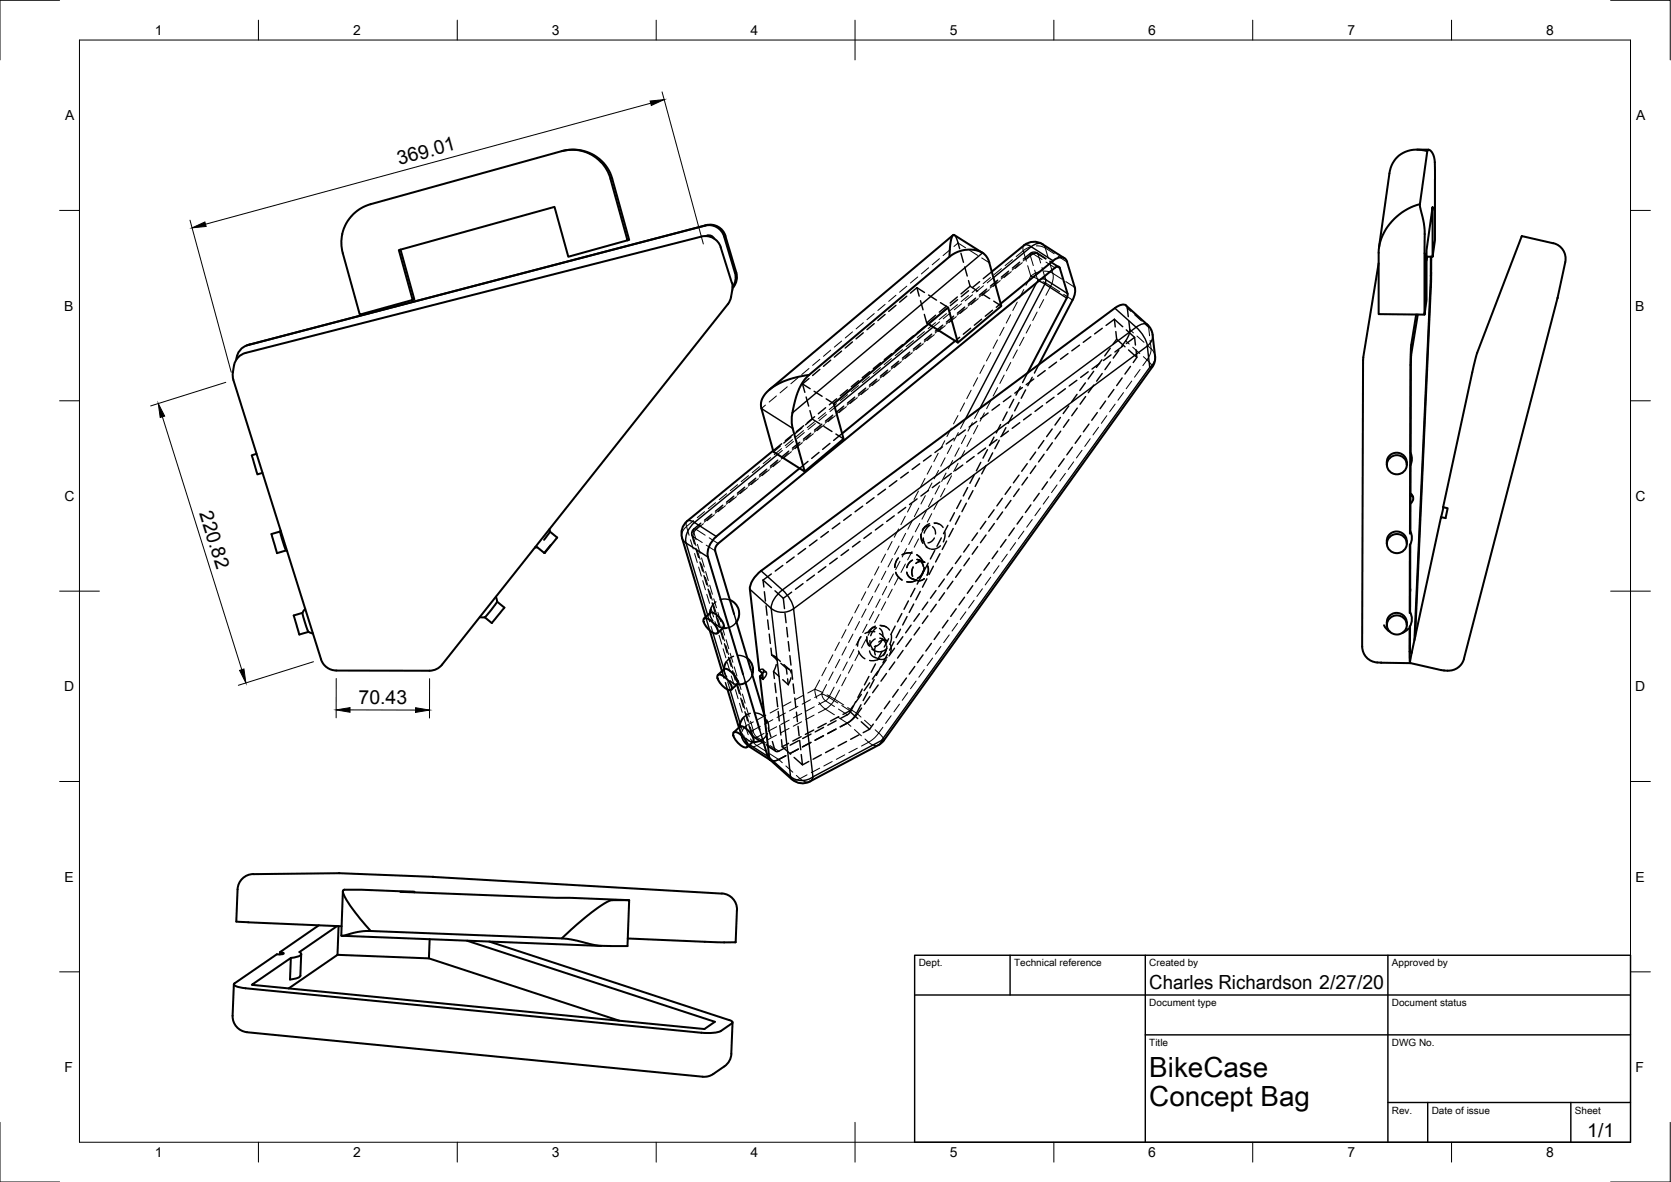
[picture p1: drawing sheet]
<svg xmlns="http://www.w3.org/2000/svg" width="420mm" height="297mm" viewBox="0 0 420 297" stroke-linecap="round" stroke-linejoin="round" font-family="sans-serif">
<defs><g id="words">
<g font-size="7">
<text x="289" y="270.6">BikeCase</text>
<text x="289" y="278.1">Concept Bag</text>
</g>
<g font-size="4.9">
<text x="100.4" y="41.5" transform="rotate(-15 100.4 41.5)">369.01</text>
<text x="50.1" y="129" transform="rotate(73 50.1 129)">220.82</text>
<text x="90.1" y="176.9">70.43</text>
<text x="289" y="248.5">Charles Richardson 2/27/20</text>
<text x="399.1" y="285.7">1/1</text>
</g>
<g font-size="3.5">
<text x="39" y="8.8">1</text>
<text x="88.8" y="8.8">2</text>
<text x="138.8" y="8.8">3</text>
<text x="188.7" y="8.8">4</text>
<text x="238.8" y="8.8">5</text>
<text x="288.7" y="8.8">6</text>
<text x="338.8" y="8.8">7</text>
<text x="388.8" y="8.8">8</text>
<text x="16.4" y="30.2">A</text>
<text x="411.4" y="30.2">A</text>
<text x="16.2" y="78">B</text>
<text x="411.2" y="78">B</text>
<text x="16.2" y="125.9">C</text>
<text x="411.2" y="125.9">C</text>
<text x="16.2" y="173.7">D</text>
<text x="411.2" y="173.7">D</text>
<text x="16.2" y="221.6">E</text>
<text x="411.2" y="221.6">E</text>
<text x="16.2" y="269.4">F</text>
<text x="411.2" y="269.4">F</text>
<text x="39" y="290.8">1</text>
<text x="88.8" y="290.8">2</text>
<text x="138.8" y="290.8">3</text>
<text x="188.7" y="290.8">4</text>
<text x="238.8" y="290.8">5</text>
<text x="288.7" y="290.8">6</text>
<text x="338.8" y="290.8">7</text>
<text x="388.8" y="290.8">8</text>
</g>
<g font-size="2.5">
<text x="231" y="242.9">Dept.</text>
<text x="255" y="242.9">Technical reference</text>
<text x="289" y="242.9">Created by</text>
<text x="350" y="242.9">Approved by</text>
<text x="289" y="252.8">Document type</text>
<text x="350" y="252.8">Document status</text>
<text x="289" y="262.9">Title</text>
<text x="350" y="262.9">DWG No.</text>
<text x="350" y="279.9">Rev.</text>
<text x="360" y="279.9">Date of issue</text>
<text x="396" y="279.9">Sheet</text>
</g>
</g></defs>
<!-- layer: Visible -->
<g fill="none" stroke="#000" stroke-width=".51">
<path d="M141.2 38a10.2 10.2 0 0 1 12.7 6.9l4.3 15.4-.4 .1M356.3 37.6h2.9M358.9 38a7 7 0 0 0-9.5 5.6l-2.7 18.6M151.2 40.8l1.2 1.6 .9 1.9 4.5 16.1-14.9 4.1-3.5-12.5-39.1 10.9 3.5 12.5-13.3 3.7-4.3-15.5a9.8 9.8 0 0 1 1.7-8.8l2.1-2 1.3-.8 1.6-.6 48.5-13.5 2.5-.3 2.8 .4 2.3 1 2.1 1.8M177.2 56.7a4 4 0 0 1 4.9 2.7l2.7 9.2a4 4 0 0 1-.6 3.5M177.4 59.3a1.54 1.54 0 0 1 2.1 .6M177.5 56.6l-115.1 30.1a4 4 0 0 0-3 3.6M177.6 56.6a4 4 0 0 1 4.8 2.7M182.4 59.3l2.7 9.2a4 4 0 0 1-.9 3.9M239.6 59.1l-46.1 38.8M357 51.3a13.7 13.7 0 0 0-10.4 12.2v15.4l11.6 .2M360.8 40.8l-.2-1.4-.4-.8-.6-.8-.6-.1-2 13.6"/>
<path d="M360.8 40.8v19.6l-.6 4.1v-12.5l-1.5 10.9v12.5l-.5 3.7v-21.1l-.2-2.1-1-4.6M100.7 62.7l3.5 12.6-.4 .1M184 71l-2.8-8.9a4.1 4.1 0 0 0-4.9-2.7l-114.6 29.3M184 71l.2 1.8M184.1 72.8l-.4 2.2-.7 1.4-72.3 91.1-1.5 .9-1.2 .1h-23.5M247 63.5l-7.2-4.5a2.37 2.37 0 0 0-.8 2.2l-.3 3.3M247.1 63.5l-1.7-.6-1.9-.2-2.4 .5-1.7 .9-36 30.1M247.1 63.5l.7 .7 .8 1.3 3.2 11.4-10.9 9.2-2.5-8.8-28.7 24.1 2.4 8.9-9.8 8.2-3.1-11.5-.1-1.9 .1-1.4M262.1 61.4l5.6 3.5M262.2 61.4a4 4 0 0 0-4.7 .3l-8.1 6.6M264.8 65.5l-13.2 10.8M264.8 65.5a2.04 2.04 0 0 1 3.5 .3"/>
<path d="M265.2 67.3l-84.6 69.3-.7 .9-.1 .9M265.3 67.3a.73 .73 0 0 1 1.2 .1M266.5 67.4l1.9 6.4M268.3 65.9l2 6.8-.1 1.5-.5 1.2M268.4 73.8l-.2 1.1-9.8 18.8M269.7 75.4l-8.5 16.2M280.3 77.4l-88.9 66.1M283.1 76.8l5.8 5.1 .7 1.3 .2 .9M283.2 76.8a2.49 2.49 0 0 0-2.9 .6M346.6 66.2l-3.8 24.3M356.1 79l-1.3 7.7-.1 2.4-.2 45M356.5 79l-1.7 10.6-.1 24.2"/>
<path d="M358.7 64.5h1.5M358.9 64.5l-.2 1M359.8 64.5l-.1 6.1-4.1 90.3M359.8 72.2l-4 87.9M359.9 64.5l-.1 7.7M390.5 61.1l-7.9-1.8-11.3 29.6-1.1 4.7-7.3 33.9 1.1 .2-.5 2.5-1.2-.3-7.8 36.7M390.6 61.1a4 4 0 0 1 3 4.8l-2 8.9M391.7 74.8l-23.6 90.8a4 4 0 0 1-4.1 2.9M58.6 93.6l.1 1.9M58.7 95.5l22 70.2a4 4 0 0 0 3.8 2.8M61.8 88.7a3.9 3.9 0 0 0-2.9 3.1l-.4 1.8M62.3 86.7l-.3 .1"/>
<path d="M62.7 86.6l-.4 .1M203.4 94.2l-1.4 1.7-1 1.7-.9 2.3-.9 3.9M203.4 94.2a17.1 17.1 0 0 0-11 4.8l-.9 1.6-.2 1.6 3.2 11.3 7.8 5M233.4 81.4l7.5 4.7M240.2 85.7l-28.5 23.3M289.7 92.3l-67.5 93.7M289.8 84.1l.7 5.9-.3 1.4-.5 .9M342.7 90.5l-.2 72M64.5 114.1l-1.2 .4 1.4 4.7 1.3-.4M194.4 113.3l-21.6 17.6a4 4 0 0 0-1.3 4.3l5.9 19.9M201 117.7l-20.9 17.1M348.7 116.8v-.7a2.51 2.51 0 0 1 2.5-2.3 2.51 2.51 0 0 1 2.5 2.4v.6"/>
<path d="M354.7 116.9l-.1 16.6M354.7 113.8l.3 1.6-.4 1.6M68.3 134.2l2.1-.6 1.5 4.7-2.2 .7zM70.6 133.3l-.1 .3M72 138.3l.2 .2M136.8 135.7l1.5-2.1 1.8 1.5-3.2 3.8M138.2 133l.1 .6M138.5 137l-1.6 2-1.8-1.5-.6 .1M179.8 138.4l4.8 15.9M180.1 134.8a5.8 5.8 0 0 0-2.1 5.2l8.8 29.4M348.7 136.6v-.7a2.51 2.51 0 0 1 2.5-2.3 2.51 2.51 0 0 1 2.5 2.4v.6M354.5 136.9v17.2"/>
<path d="M354.6 133.4a3.7 3.7 0 0 1-.1 3.6M354.6 136.8v17M354.7 124a1.51 1.51 0 0 1-.1 2.5M354.7 124.5l.6 .3M362.9 127.4l-.6 2.5M76 154l1.5 4.8M76 154l-2.1 .7 1.3 4.7 2.3-.6M76.7 153l-.7 1M77.5 158.8l1.2 .4M120.6 155.1h1.3M124.7 150l.3 1.2M125 151.2l1.8 1.5-3.1 3.9-1.8-1.5z"/>
<path d="M177 155.5a2.6 2.6 0 0 1 2.6 1.3l.4 .5a1.84 1.84 0 0 1 .4 1.8 2.6 2.6 0 0 1-2.6-1.3l-.4-.5a1.84 1.84 0 0 1-.4-1.8zM177 155.5l1.8-1.6 .8 .2 1.2 1.1 1 1.3 .2 1-1.6 1.6M178.5 158.5l3 10.2M178.6 153.3l-.1 .8M181.8 157.8h.8M183.5 150.8a3.7 3.7 0 0 1 1.7 5.5M185.2 156.2l3.6 12M191.4 143.4a6.7 6.7 0 0 0-2.8 4.7l2.3 20.4 .8 .7 .2 1.5-.8-.7 2.3 20.4 .3 .6 5.4 4.8a4.1 4.1 0 0 0 4.6 .6M348 157.1l.7 1.1 .7 .5M348.7 157.1v-.7a2.51 2.51 0 0 1 2.5-2.4 2.51 2.51 0 0 1 2.5 2.4v.7M354.1 158l-1.5 1M354.4 157.6l.1 9 7.9 1.8"/>
<path d="M354.5 153.7l.4 1.1 .1 1.1-.6 1.7M354.5 157.4l.1 6.6M354.6 148v.6M354.6 148.1h.1M180.5 169.7a2.6 2.6 0 0 1 2.6 1.3l.4 .5a1.84 1.84 0 0 1 .4 1.8 2.6 2.6 0 0 1-2.6-1.4l-.4-.5a1.84 1.84 0 0 1-.4-1.7zM180.5 169.6l1.8-1.6 1.1 .5 1 .9 .8 1.2 .3 1-1.6 1.7M182.6 166.4l-.6 1.8M182.9 173.3l2.9 9.5M187.1 171.7l-1.8 .3M187.4 171.4l3.6 11.9M187.9 165.5a3.7 3.7 0 0 1 1.3 4M189.1 169.4l3.1 10.2"/>
<path d="M191.7 169.3l-.6 .7M342.5 162.5a4.2 4.2 0 0 0 4.9 4l7.3 .2M354.6 164h.4M362.4 168.4l1.6 .2M184.4 184.1a2.6 2.6 0 0 1 2.7 1.3l.4 .5a1.84 1.84 0 0 1 .4 1.8 2.6 2.6 0 0 1-2.6-1.3l-.4-.5a1.84 1.84 0 0 1-.5-1.8zM184.5 184.1l1.7-1.6 .9 .3 1.2 1 .8 1.1 .4 1.2-1.7 1.7M186.8 180.5l-.7 1.2-.1 1M188.2 187.4h.1M191.5 186l-1.3 .4-.9 .1M191.7 185.7l1.3 4.3 .7 1-5.5-3.5M222.3 186l-1.4 1.2-17.3 9.2M63.7 219.7a447.6 447.6 0 0 1 45.1 .6h.1"/>
<path d="M63.7 219.7a4 4 0 0 0-4 3.8l-.3 8.1 26.5 1.2M70.4 239.3l.9 .3-.3 .2h-1.4l-10.8 7.5a1.85 1.85 0 0 0 1.8 .9l1.2 .1M75.7 239.8l-.2 5.4M80.2 232.5l-9.8 6.8v.5M84.8 232.7l-9.5 6.5 .5 .6a1.88 1.88 0 0 1-1.7 .8l-1 .1M84.9 240l22.9 .8M85.1 232.7l-.2 7.3-12.3 8.4M85.8 235.1l.3 .1M86.1 235.2l64.9 2.5M86.2 224l-.4 11.1M93.2 234l-3.3 .2-3.9 1M93.2 234l48.7 1.9 9.2 1.8"/>
<path d="M104.2 224.2v-.1l-13.3-.5-4.6 .1a3.6 3.6 0 0 0 .9 2.7l3.4 4.5 2.6 3.1M104.2 224.1h-3.5l57.5 2.1M108 236l-.2 4.8 47.9 15.7M108.9 220.4l72.6 4.1a4 4 0 0 1 3.8 4.2l-.3 8.1-7.8-.1M117.4 236.4l62.3 20.4-2.6 1.8-113.8-11.1 9.8-6.8-.2 5.5 1.4-.3a1.39 1.39 0 0 0 1.2-.7M123 236.6l60.4 19.7 .7 .5-.1 .4M141.2 235.8a55.2 55.2 0 0 1 12.2-9.5l4.8-.1-.4 11.6-6.7-.1M157.8 235.8l19.4 .9M58.5 255.2a4 4 0 0 0 3.6 4.2M58.8 247.4l-.3 7.9M61.7 248.4l114.6 11.1 2.6 .1 2-.3 3.1-2.1M62.1 259.4l114.6 11.2"/>
<path d="M184.2 256.9l-.3 7.9a4 4 0 0 1-1.7 3.2l-3.2 2.1-1.4 .5h-.9"/>
<circle cx="351.2" cy="116.8" r="2.46"/>
<circle cx="351.2" cy="136.6" r="2.46"/>
<circle cx="351.2" cy="157" r="2.46"/>
</g>
<!-- layer: Hidden -->
<g fill="none" stroke="#000" stroke-width=".36">
<path d="M240.2 59.3l.6 1.3 .5 1.9M222.5 79l-1.8 1.6M225.3 76.7l-1.8 1.6M228 74.4l-1.8 1.6M230.5 72.3l-1.6 1.4M230.5 72.3l2 1.2M230.5 72.3l.6 2.1M231.5 75.6l.6 2.3M232.4 79l.6 2.1M233.5 74.1l2 1.3M235.2 79.8l-1.8 1.6M235.3 79.2l-2.3 1.9"/>
<path d="M236.5 76.1l1.9 1.2M238 76.9l-1.8 1.6M238 77.6l-1.8 1.5M239.8 79.4l-1.8 1.5M240.7 74.6l-1.8 1.5M240.8 75.3l-1.9 1.5M241.6 63.6l.7 2.3M242.6 77.2l-1.9 1.5M242.6 67.1l.6 2.3M243.5 70.5l.4 1.4M243.5 73.1l-1.8 1.5M243.9 71.9l1.9 1.2"/>
<path d="M243.9 71.9l-2.3 2M245.3 74.9l-1.8 1.5M246.3 70.8l-1.8 1.5M246.8 73.8l2.1 1.2M248.1 72.7l-1.8 1.5M249.4 68.3l-2.2 1.7M249.6 78l-1.9 1.5M249.9 75.7l1.9 1.2M250.9 70.4l-1.9 1.5M251.6 76.3l-1.1 .9M253.6 68.1l-1.8 1.5M256.4 65.9l-1.8 1.5"/>
<path d="M263 65l-2.2-1.5-.7-.2-.8 .2-2 1.6M264 65.6l2.3 1.5M283.1 76.8l.4 .7 .2 2.1M201.8 96.5l1.9 1.2M201.8 96.5l.6 2.1M202.7 99.8l.6 2.3M203.4 95.1l-1.6 1.4M204.7 98.3l2 1.3M206.1 92.8l-1.8 1.6M208.9 90.5l-1.8 1.6M211.6 88.2l-1.8 1.6M213.1 97.9l-1.8 1.5"/>
<path d="M214.3 85.9l-1.8 1.6M214.9 99.8l-1.8 1.5M215.9 95.7l-1.8 1.5M217.1 83.6l-1.9 1.6M217.7 97.5l-1.9 1.5M218.7 93.4l-1.9 1.5M219.8 81.3l-1.8 1.6M220.5 95.3l-1.9 1.5M221.4 91.2l-1.8 1.5M223.2 93l-1.8 1.5M224.2 88.9l-1.8 1.5M226 90.8l-1.9 1.5"/>
<path d="M226.9 86.6l-1.8 1.5M228.7 88.5l-1.8 1.5M229.7 84.4l-1.8 1.5M231.5 86.2l-1.8 1.5M232.5 82.1l-1.8 1.5M233 81.1l.4 .3M234.3 84l-1.9 1.5M237 81.7l-1.8 1.5M241.3 84.8l-1.1 .9M244.1 82.5l-1.9 1.5M246.8 80.2l-1.8 1.5M254.2 99.5l-1.9 1.4"/>
<path d="M256.6 97.2l-1.1 2.1M257.1 97.4l-1.9 1.4M257.9 98l-1.1 2.1M258.4 93.7l-1.3 2.4M259.5 94.8l-1.1 2.1M259.9 95.3l-1.9 1.4M261.2 91.6l-1.1 2.2M262.8 93.1l-1.9 1.5M265 99.8l-1.9 1.4M265.7 91l-1.9 1.4M267.9 97.7l-1.9 1.4M268.5 88.9l-1.9 1.4"/>
<path d="M270.8 95.6l-2 1.4M270.8 99.1l-1.4 1.9M271.4 86.7l-1.9 1.5M272.9 96.2l-1.4 1.9M273 99.7l-1.4 1.9M273.6 93.4l-1.9 1.5M274.3 84.6l-1.9 1.4M275 93.3l-1.4 1.9M275 96.8l-1.4 1.9M276.5 91.3l-1.9 1.4M277.1 90.4l-1.4 1.9M277.1 93.9l-1.4 1.9"/>
<path d="M277.2 82.5l-2 1.4M279.2 87.5l-1.4 1.9M279.2 91l-1.4 1.9M279.4 89.2l-1.9 1.4M280.1 97.9l-1.4 1.9M280.2 80.2l2.1 1.9M280.2 80.2l.2 2M280.2 80.2l-2.1 1.6M280.6 83.3l.2 1.9M280.8 85.2l2.1 2M280.8 85.2l-1 1.3M281.3 88.1l-1.4 1.9"/>
<path d="M282.2 95l-1.4 1.9M282.2 87l-1.9 1.5M283.2 82.9l2.1 1.9M283.8 80.7l.3 2.5-.2 .7-.6 1.3-1.3 1.9M284.2 92.1l-1.3 1.9M285.3 84.8l.2 1.9M285.3 84.8l-2.1 1.5M285.6 87.9l.3 1.9-2.1-1.9M285.9 89.8l-1 1.3M192.8 117.9l-1.8 1.5M195.6 115.6l-1.9 1.6M196.2 112.1l-1.7 1.4"/>
<path d="M196.6 111.5l-2.2 1.8M198.3 113.4l-1.8 1.5M198.9 109.8l-1.8 1.5M199.3 109.2l-1.8 1.6M201.1 111.1l-1.9 1.5M201.6 107.5l-1.8 1.6M202.1 107l-1.9 1.5M203.2 116l-2.2 1.7M203.6 103.2l.6 2.1M203.9 108.9l-1.9 1.5M204.2 105.3l-1.7 1.5M204.2 105.3l2 1.2"/>
<path d="M204.8 104.7l-1.8 1.5M205.9 113.7l-1.8 1.5M206.6 106.6l-1.8 1.5M207.2 107.2l2 1.2M207.6 102.5l-1.8 1.5M207.7 100.2l2 1.2M208.7 111.4l-1.9 1.5M209.4 104.3l-1.9 1.5M210.2 109.1l1.9 1.2M210.4 100.2l-1.9 1.5M211.7 109l-2.1 1.7M212.2 102.1l-1.9 1.5"/>
<path d="M228.4 118.7l-1.9 1.4M231.2 116.6l-1.9 1.4M234.1 114.4l-1.9 1.5M237 112.3l-1.9 1.4M239.2 119l-1.9 1.4M239.9 110.2l-2 1.4M242.1 116.9l-1.9 1.4M242.7 108l-1.9 1.5M244.9 114.7l-1.9 1.4M245 119.4l-1.1 2.1M245.6 105.9l-1.9 1.4M246.6 116.2l-1.1 2.1"/>
<path d="M247.8 112.6l-1.9 1.4M247.9 117l-1.1 2.1M248.3 113l-1.1 2.1M248.5 103.8l-2 1.4M249.6 113.8l-1.1 2.1M249.9 109.9l-1.1 2.1M250.7 110.5l-1.9 1.4M251.2 110.6l-1.1 2.1M251.3 101.6l-1.9 1.5M251.6 106.7l-1.1 2.1M252.9 107.5l-1.1 2.1M253.2 103.5l-1.1 2.1"/>
<path d="M253.6 108.3l-2 1.5M254.6 104.3l-1.1 2.1M254.9 100.4l-1.1 2.1M256.2 119.4l-1.4 1.9M256.2 101.1l-1.1 2.2M256.4 106.2l-1.9 1.4M258.3 116.5l-1.4 1.9M258.4 120l-1.4 1.9M259.3 104.1l-1.9 1.4M260.4 113.6l-1.4 1.9M260.4 117.1l-1.3 1.9M262.1 101.9l-1.9 1.5"/>
<path d="M262.5 110.7l-1.4 1.9M262.5 114.2l-1.4 1.9M264.6 107.8l-1.4 1.9M264.6 111.3l-1.4 1.9M265.5 118.2l-1.4 1.9M266.6 104.9l-1.3 1.9M266.7 108.4l-1.4 1.9M267.6 115.3l-1.4 1.9M268.7 102l-1.4 1.9M268.8 105.5l-1.4 1.9M269.6 112.4l-1.4 1.9M270.9 102.6l-1.4 1.9"/>
<path d="M271.7 109.5l-1.4 1.9M273.8 106.6l-1.4 1.9M275.9 103.7l-1.4 1.9M278 100.8l-1.4 1.9M175 137.8l.7 2.3M176.2 131.5l-2 1.6-.2 .5-.1 .6 .7 2.5M179 129.2l-1.9 1.5M181.7 127l-1.8 1.5M184.5 124.7l-1.8 1.5M187.3 122.4l-1.9 1.5M190 120.2l-1.8 1.5M199.7 140l-1.9 1.4"/>
<path d="M202.6 137.8l-1.9 1.5M205.4 135.7l-1.9 1.4M208.3 133.6l-1.9 1.4M211.2 131.5l-1.9 1.4M213.4 138.2l-1.9 1.4M214 129.3l-1.9 1.5M216.3 136l-2 1.4M216.9 127.2l-1.9 1.4M219.1 133.9l-1.9 1.4M219.8 125.1l-1.9 1.4M222 131.8l-1.9 1.4M222.7 122.9l-2 1.5"/>
<path d="M224.9 129.6l-2 1.4M225.5 120.8l-1.9 1.4M227.7 127.5l-1.9 1.4M229.3 139h-1.5l-1 .4M229.3 139h-1.4l-1 .4M230.5 139.4l.8 .7 .8 1.3M230.5 139.4l.9 .7 .8 1.2M230.6 125.4l-1.9 1.4M231.6 134.3v1.2l.5 1.1M231.6 134.3l.1 1 .6 .9M232.2 135.2l.1 1.1 .8 1.2M232.9 137.4l1 .6"/>
<path d="M233.5 123.2l-1.9 1.5M233.5 132.1l-.8 .3-.8 1M233.7 131.6l-1 .6-.8 .9M233.8 132l-.9 .9-.5 1.1M234.5 132.4l.5 .6 .2 1.2M234.9 131.4l1.1 .2M234.9 135.2l-.6 .8-1 .4M235 131.5l1 .1 1.1 1M235 138.4l-1.1 2.1M236.3 121.1l-1.9 1.4M236.3 139.1l-1.1 2.1M236.5 137.2l-1 .6-1.3 .2"/>
<path d="M236.7 135.2l-1.1 2.1M237.6 133.7v1l-.4 1.5M238 136l-1.1 2.1M238.3 132l-1.1 2.1M239.7 132.8l-1.1 2.1M240 128.8l-1.1 2.2M241.3 129.6l-1.1 2.1M241.6 139.7l-1.4 1.9M241.7 125.7l-1.1 2.1M243 126.5l-1.1 2.1M243.3 122.5l-1.1 2.1M243.7 136.8l-1.4 1.9"/>
<path d="M244.6 123.3l-1.1 2.1M245.8 133.9l-1.4 1.9M245.8 137.4l-1.3 1.9M246.3 120.1l-1.1 2.1M247.9 131l-1.4 1.9M247.9 134.5l-1.4 1.9M250 128.1l-1.4 1.9M250 131.6l-1.4 1.9M250.9 138.5l-1.4 1.9M252 125.2l-1.3 1.9M252.1 128.7l-1.4 1.9M253 135.6l-1.4 1.9"/>
<path d="M254.1 122.3l-1.4 1.9M254.2 125.8l-1.4 1.9M255 132.7l-1.3 1.9M256.3 122.9l-1.4 1.9M257.1 129.8l-1.4 1.9M259.2 126.9l-1.4 1.9M261.3 124l-1.4 1.9M263.4 121.1l-1.4 1.9M176 141.2l.7 2.3M177 144.7l.7 2.2M177.4 155.1l1.1 3.4M178.1 148.1l.6 2.3"/>
<path d="M178.5 154.1v.3M178.6 154l-.1 .6 .7 1.4M179.1 151.5l.7 2.3M180 151.2l-1 1.1-.4 1M180 156.9l1.1 .8h.8M180.1 154.9l.7 2.3M181.1 150.7l.9-.2 1.5 .3M181.1 158.3l.7 2.3M181.5 157.8l.3 .1M184.6 154.3l.6 1.9M185.2 156.3l-1.2 1.1-1.5 .5M191.9 145.8l2.1 1.9"/>
<path d="M191.9 145.8l.2 1.7M192.2 148.7l.3 2.4M192.6 152.2l.3 2.4M193 155.8l.3 2.4M193.4 159.3l.3 2.4M194 144.2l-2.1 1.6M194.9 148.5l2.1 1.9M196.8 142.1l-1.9 1.4M197 150.4l.3 2.6M197.4 154.1l.3 2.4M197.8 157.7l.3 2.3M199.1 148.8l-2.1 1.6"/>
<path d="M201.9 146.7l-1.9 1.4M204.8 144.5l-1.9 1.5M207.6 142.4l-1.9 1.4M210.5 140.3l-1.9 1.4M220 158.8h-1.5l-1 .4M220 157.7l-.9 .3-.8 1M220.1 157.4l-1.2 .7-.6 .8M220.4 157.8l-1 .9-.5 1.1M221.1 159.2l.9 .7 .8 1.2M221.1 157.9l.8 1 .1 1.1M221.3 157.1l1.5 .5M221.5 157.3l1 .1 1.2 1"/>
<path d="M224.1 159.5l.1 1-.5 1.4M225.1 157.3l-1.1 2.2M225.2 143.9l.7 1.2 .9 .7M225.3 143.8l.7 1.3 .8 .7M225.8 140.3l-.7 1.2-.1 1.1M225.9 140.2l-.7 1.3-.2 1.1M226.4 158.1l-1.1 2.1M226.8 154.2l-1.1 2.1M228 143.8l.1 .5a1.86 1.86 0 0 0 1.4 1.2M228 143.8l.2 .5a1.89 1.89 0 0 0 1.4 1.1M228.1 154.9l-1.1 2.2M228.4 151l-1.1 2.1"/>
<path d="M229.1 157.1l-1.4 1.9M229.2 145.4l1.3 .5M229.3 145.4l1.2 .4M229.4 140.8l-.9 .8-.5 1M229.6 142.5l-.4 1.1 .2 1.2M229.6 142.5l-.3 1 .2 1.3M229.7 151.8l-1.1 2.1M230.1 147.9l-1.1 2.1M230.5 145.8l-1.1 .4h-1.4M230.5 145.8l-1 .4h-1.5M230.5 140.6l.3 .1a2.01 2.01 0 0 1 1.3 1.7M230.6 140.6h.2a2 2 0 0 1 1.4 1.7"/>
<path d="M230.9 140.7l1.3 .5M230.9 140.7l1.3 .4M231.2 154.2l-1.4 1.9M231.2 157.7l-1.4 1.9M231.4 148.6l-1.1 2.1M231.7 144.7l-1.1 2.1M232.1 143.5l-.7 1.3-.7 .5M232.2 143.5l-.6 1.1-.9 .7M232.3 142.6l-.1 1.1-.8 1.3M232.4 145.4l-1.2 .6-1-.3M232.4 142.6l-.2 1.1-.7 1.2M232.4 145.4l-1.2 .5-1-.2"/>
<path d="M232.5 141.3l-1.2-.2-1 .5M232.6 141.3l-1.2-.2-1.1 .4M233 145.5l-1.1 2.1M233.2 142.2l.2 1.1-.3 1.2M233.3 142.2l.2 1-.3 1.3M233.3 151.3l-1.4 1.9M233.3 154.8l-1.4 1.9M233.4 141.5l-1.1 2.1M234.7 142.3l-1.1 2.1M235.4 148.4l-1.4 1.9M235.4 151.9l-1.4 1.9M236.3 158.8l-1.4 1.9"/>
<path d="M237.4 145.5l-1.3 1.9M237.5 149l-1.4 1.9M238.4 155.9l-1.4 1.9M239.5 142.6l-1.4 1.9M239.6 146.1l-1.4 1.9M240.4 153l-1.3 1.9M241.7 143.2l-1.4 1.9M242.5 150.1l-1.4 1.9M243.8 140.3l-1.4 1.9M244.6 147.2l-1.4 1.9M246.7 144.3l-1.4 1.9M248.8 141.4l-1.4 1.9"/>
<path d="M181.5 168.7l.6 1.7M182 168.3v.2M182.1 168.1v.8l.6 1.2M182.2 161.8l.6 2.2M182.4 171.5l.5 1.8M183.2 165.2l.7 2.3M183.5 171.1l1.2 .8h.7M184.2 168.6l.7 2.3M184.4 164.9l-1.2 .8-.7 .7M185 172h.3M185.2 172l.7 2.3M185.6 164.7l1.4 .3 .9 .5"/>
<path d="M186.3 175.5l.6 2.2M186.8 169.4l.6 2M187.3 178.9l.7 2.3M188.7 179.3l-1.1 .4-.8 .8M188.8 168.2l.3 1.2M189.2 169.6l-.8 1.3-1.3 .9M189.8 179.1l1 .2 1.2 .7M190.9 168.5a.57 .57 0 0 1 .6-.4 .57 .57 0 0 1 .5 .5l-.3 .7M191.7 169.2a.56 .56 0 0 1 .6-.4 .56 .56 0 0 1 .4 .5l-.2 .6-.6 .8M191.9 168.2l.8 .7M192.2 179.6l.6 2.2M193.8 162.9l.2 1.7"/>
<path d="M194 164.6l.9 .4 .3 .8M194 164.6l1.4 1.3M194.5 168.7l.2 1.8M194.5 168.7l1.4 1.3M194.8 165l1.4 1.2M194.8 171.7l.3 2.4M195.2 167l-.7 1.7M195.3 175.2l.2 2.4M195.7 178.8l.2 2.4M196.3 166.7l1.4 1.2M196.8 170.8l1.4 1.3M197.1 167l1.4 1.3"/>
<path d="M197.7 167.9l.9 .4 .3 .8M197.7 167.9l.2 1.5M198 170.6l.2 1.5M198.2 161.2l.3 2.4M198.6 164.8l.3 2.3M198.9 170.3l-.7 1.8M199 168.3l.3 2.4M199.4 171.9l.3 2.4M199.8 175.4l.3 2.4M200.3 179l.2 2.3M213.6 178.7l2.1 1.9M213.6 178.7l-1.6 .8"/>
<path d="M214.5 177.4l-.9 1.3M215.2 176.3l-1.8 3.1-2.1 1.2M215.9 163.6l.7 1.3 .9 .7M216.5 177.1l-1.4 2.6-.9 1.2-.8 .6-2.1 1.2 2.9-1.8 1.1-1.1 1.3-1.8M216.5 160l-.7 1.3-.2 1.1M216.6 174.5l-1.4 2M216.8 173.2l-1.1 2.1M218 160v1l.4 1.3M218 160.1l.1 1.1 .7 1M218.1 174l-1.1 2.1M218.5 170l-1.1 2.1M218.7 163.6l.1 .6a1.92 1.92 0 0 0 1.4 1.1"/>
<path d="M218.7 171.6l-1.4 2M218.7 175.1l-1.4 1.9M218.7 161l.2 1.1 .7 1.1M219.8 170.8l-1.1 2.1M219.9 165.2l1.2 .4M220 160.6l-.9 .8-.4 1M220.1 166.8l-1.1 2.2M220.2 162.3l-.3 1 .2 1.3M220.7 168.7l-1.3 2M220.8 172.2l-1.4 1.9M221.1 165.6l-1 .4h-1.4M221.2 160.4l.3 .1a2.14 2.14 0 0 1 1.3 1.6"/>
<path d="M221.4 167.6l-1.1 2.1M221.6 160.5l1.3 .4M221.7 179.1l-1.4 1.9M221.7 161.1l-.9 1-.9 .4M221.8 163.7l-1.1 2.1M222.8 163.3l-.7 1.3-.8 .5M222.8 165.8l-1.4 1.9M222.9 169.3l-1.4 1.9M223 162.4l-.2 1.1-.7 1.2M223 162.9a2.66 2.66 0 0 1-3.8 .2M223 165.2l-1.2 .5-1-.2M223.1 164.5l-1.1 2.1"/>
<path d="M223.2 161.1l-.9-.3-1.3 .5M223.4 160.5l-1.1 2.1M223.8 176.2l-1.4 1.9M223.9 162l.2 1-.3 1.3M224.8 161.3l-1.1 2.1M224.9 162.9l-1.4 1.9M225 166.4l-1.4 1.9M225.8 173.3l-1.3 1.9M227 160l-1.4 1.9M227.1 163.5l-1.4 1.9M227.9 170.4l-1.4 1.9M229.2 160.6l-1.4 1.9"/>
<path d="M230 167.5l-1.4 1.9M232.1 164.6l-1.4 1.9M234.2 161.7l-1.4 1.9M185.8 182.8a7.5 7.5 0 0 0 1.5 3.9l.9 .8M186 182.7v.3M186.1 182.6l-.1 .8 .7 1.2M187.5 185.5l1.2 .9h.7M188.3 182.3l.9 2.7 2.6 1.7M189 186.4l.3 .1M191 183.3l.7 2.4M192.8 180.9l.3 .7 .2 1.6M192.8 187.4l2.3 1.4"/>
<path d="M193 184.3l-.6 1-.9 .7M193.2 182.9l.6 2.3M193.7 191l.6 .2h.7l2.6-1.3-2.5 1.3h-.9l-.5-.2M194.2 186.3l.6 2.2 .3 .4h.5l2-1.1M196.1 182.3l.2 2.4M196.5 185.9l.2 1.7M196.7 187.6l2.1 1.9M198.3 186.8l-1.6 .8M200.7 182.5l.2 2.4M200.7 188.2l-2.1 1.2M200.8 186.1l-2.1 1.2M201.1 186.1l.2 2.3"/>
<path d="M201.4 185.1l-2.1 1.1M201.5 189.6l.3 2.6-2.1-1.9M203.4 191.4l-1.6 .8M203.9 186.6l-2.1 1.1M203.9 184.5l-2.1 1.1M204.6 183.5l-2.1 1.1M206.5 189.7l-2.1 1.1M207.1 184.9l-2.2 1.1M207.1 182.8l-2.1 1.1M207.8 181.8l-2.1 1.1M209.7 188l-2.1 1.1M210.2 183.2l-2.1 1.1"/>
<path d="M210.2 181.1l-2.1 1.2M210.9 180.1l-2.1 1.1M212.9 186.3l-2.2 1.2M216 184.7l-2.1 1.1M216.6 181.4l2.1 1.9M219.6 182l-.9 1.3-1.7 .8"/>
</g>
<!-- layer: Visible Narrow -->
<g fill="none" stroke="#000" stroke-width=".36">
<path d="M247.1 63.5l-47.9 40.3M257.5 61.6a1.57 1.57 0 0 1 1.8 .4M259.3 62l5.5 3.5M259.3 62l-9.5 7.8M260.6 71l-17.9 34.4M261.9 70.1h.3a.64 .64 0 0 1 .7 .2 .64 .64 0 0 1 0 .8l-.2 .3-1.5-.8M262.2 61.4a2.53 2.53 0 0 0-2.9 .6M262.7 69.4l.2 .9 5.5 3.5M265.9 67l.6 .4M268.2 74.9l-5.5-3.5-16.3 31.2M280.3 77.4l5.4 4.8-89 66.1-5.3-4.8M234.7 82.2l-24.8 20.2"/>
<path d="M288.5 81.6a2.5 2.5 0 0 0-2.8 .6 8.7 8.7 0 0 1 2.8 4.7l.8-.8a2.91 2.91 0 0 0 .5-2M289.7 92.3h-.6M290.4 89.5a3.1 3.1 0 0 1-1.3 2.8M191.5 102.7l7.8 4.9M195.5 114.2l-20.9 17.1M171.5 135.2l.4 .7 .6 .6M172.5 136.5l5.5 3.5M172.5 136.5l5.4 18.1M172.8 130.9a1.57 1.57 0 0 1 1.8 .4M174.6 131.3l5.5 3.5M174.6 131.3a5.8 5.8 0 0 0-2.1 5.2M179.3 159l2.7 9.1"/>
<path d="M188.6 148.1l5.3 4.8 4.9 42.3-5.4-4.8M196 148.9l.7-.7a8.7 8.7 0 0 1 2.9 4.8 4.6 4.6 0 0 1-5.7-.1 5.7 5.7 0 0 1 2.1-4zM199.5 153l89-66 .6 5.3-67.4 93.8-17.3 9.1zM183.6 173.4l2.5 8.4M188.2 187.4v.1M188.5 187.2l4.5 2.8M198.8 195.1a4.6 4.6 0 0 0 5.6 .1M198.8 195.2l.3 .6M204.4 195.2l-.3 .7-.4 .5M222.3 186l-.6 .1-.3 .7-.5 .4"/>
</g>
<!-- layer: Hidden Narrow -->
<g fill="none" stroke="#000" stroke-width=".25">
<path d="M219.8 78.8l-1.8 1.5M222.5 76.5l-1.8 1.5M225.3 74.2l-1.8 1.5M228 71.9l-1.8 1.5M230.8 69.6l-1.9 1.5M233.5 67.3l-1.8 1.5M236.2 65l-1.8 1.5M238 78.8l-1.9 1.5M239 62.7l-1.9 1.5M239 78.6l-1.8 1.5M239.7 79.9l-1.8 1.5M239.9 61.9l1-.8 1.9 1.2"/>
<path d="M240.5 79.6l-1.9 1.5M240.7 76.5l-1.8 1.5M241.8 76.4l-1.9 1.5M242.5 77.7l-1.8 1.5M243.2 77.3l-1.8 1.5M243.5 74.3l-1.8 1.5M243.8 62.9l2 1.3M244.5 74.1l-1.8 1.5M245.3 75.4l-1.9 1.5M246 75l-1.9 1.6M246.3 72l-1.9 1.5M246.8 64.8l2 1.2"/>
<path d="M247.3 71.8l-1.9 1.5M248 73.1l-1.8 1.6M248.8 72.8l-1.9 1.5M249 69.8l-1.8 1.5M249.8 69.8l-1.6 1.3M250.8 70.9l-1.9 1.5M251.5 70.5l-1.8 1.5M251.8 67.5l-1.8 1.5M253.6 68.6l-1.9 1.5M254.1 79.1l-1.1 2.1M254.3 68.3l-1.9 1.5M254.6 65.2l-1.9 1.5"/>
<path d="M255.8 75.9l-1.1 2.1M256.3 66.4l-1.8 1.5M257 66l-1.8 1.5M257.2 65.6l1.8-1.5 .8 2.6M257.4 72.8l-1.1 2.1M257.5 61.7l-.3 .6 .1 .7-1.8 1.5M258.4 66.8l.8 2.6-1.2 2.3M259.1 63.7l.3-.1a.45 .45 0 0 0 .7-.1h.6l.3 .4a1.83 1.83 0 0 0-2 .2zM259.4 62l-1.2 .4-.9 .6 .8 2.6M260.2 67.9l.7 2.6M260.6 61.8l1.3 .1 .9 .4 .8 2.6M260.8 78.4l-1.1 2.1"/>
<path d="M260.9 70.5l.3 .1M260.9 70.5l-.3 .5M261 63.9l1.9 1.2M261 63.9l.7 2.2M261.3 68.3l-1.2 .5-.9 .6 2 .8M261.8 70.1l-.9 .4M262 65.2l-2.2-1.4-1.8 1.4M262 67.2l.7 2.2M262.1 61.4l.7 .9 2.3 1.5M262.3 70.8l1.9 1.1M262.4 75.3l-1.1 2.1M262.5 68.1l.9 .1a1.52 1.52 0 0 1 1.4 .9l-.1 1.3-.5 1.5"/>
<path d="M263 65.9l2.2 1.4M263.9 65.8l2 1.2M263.9 66.1l.8 2.6 2.3 1.4M264.2 71.9l2.2 1.4M264.2 71.9l-1.2 2.3M266.1 64.4l2.2 1.5M267.4 74l2.3 1.4M268 70.8l2.2 1.4M283.5 77.5l.9 .8M285.3 79.1l1.7 1.6M195.2 99.5l-1.8 1.5M198 97.2l-1.9 1.5"/>
<path d="M200.7 94.9l-1.8 1.5M203.4 92.6l-1.8 1.5M206.1 90.3l-1.8 1.5M208.9 88l-1.8 1.5M211.6 85.7l-1.8 1.5M213.1 99.2l-1.8 1.5M214.4 83.4l-1.9 1.5M215.6 99.9l-1.9 1.5M215.9 96.9l-1.9 1.5M217.1 81.1l-1.8 1.5M217.6 98l-1.8 1.5M218.3 97.7l-1.8 1.5"/>
<path d="M218.6 94.6l-1.8 1.5M220.4 95.8l-1.9 1.5M221.1 95.4l-1.8 1.5M221.4 92.4l-1.8 1.5M223.1 93.5l-1.8 1.5M223.9 93.1l-1.9 1.6M224.2 90.1l-1.9 1.5M225.9 91.2l-1.8 1.6M226.6 90.9l-1.8 1.5M226.9 87.9l-1.8 1.5M228.7 89l-1.9 1.5M229.4 88.6l-1.9 1.5"/>
<path d="M229.7 85.6l-1.9 1.5M231.4 86.7l-1.8 1.5M232.2 86.4l-1.9 1.5M232.5 83.3l-1.9 1.5M234.2 84.5l-1.8 1.5M234.9 84.1l-1.8 1.5M235.2 81.1l-1.8 1.5M236.2 80.9l-1.5 1.3M237 82.2l-1.9 1.5M237.7 81.8l-1.9 1.5M244.2 98.1l-1.1 2.1M245.8 94.9l-1.1 2.1"/>
<path d="M247.5 91.7l-1.1 2.2M249.2 88.6l-1.2 2.1M250.8 85.4l-1.1 2.1M250.8 97.4l-1.1 2.1M252.5 82.3l-1.1 2.1M252.5 94.3l-1.1 2.1M254.1 91.1l-1.1 2.1M255.8 87.9l-1.1 2.1M257.5 84.8l-1.2 2.1M259.1 81.6l-1.1 2.1M282.5 98.7l-1.4 1.9M283 85.6l.9 .9"/>
<path d="M284.1 82.8l.9 .9M284.6 95.8l-1.4 1.9M284.8 87.3l1.8 1.5M285.9 84.4l1.8 1.6M286.7 92.9l-1.4 1.9M287.5 89.6l.9 .9M287.9 81.5l.9 .8M288.4 90.5a2.54 2.54 0 0 1 1.3 1.8M288.4 90.5l-1 1.4M288.5 81.6l.3 .7M288.5 86.8l.9 .8v.4l-.3 1.1-.7 1.4M288.8 82.3l.3 2.1"/>
<path d="M289.2 85.5l.2 2.1 .6 .7 .4 1.2M289.4 83l.4 1.1M188.2 119.5l-1.8 1.5M191 117.3l-1.9 1.5M192.5 101.8l-1 .9M192.7 118.4l-1.8 1.5M193.4 118l-1.8 1.5M193.8 115l-1.9 1.5M195.5 116.1l-1.8 1.5M196.2 115.8l-1.8 1.5M196.5 112.7l-1.8 1.6M196.7 113.2l-1.2 1"/>
<path d="M198.3 113.9l-1.9 1.5M199 113.5l-1.9 1.5M199.3 110.5l-1.9 1.5M199.5 110.9l-1.8 1.6M201 111.6l-1.8 1.5M201.7 111.2l-1.8 1.6M202 108.2l-1.8 1.5M202.2 108.7l-1.8 1.5M203.8 109.3l-1.8 1.6M204.5 109l-1.8 1.5M204.8 106l-1.8 1.5M205 106.4l-1.8 1.5"/>
<path d="M206.6 107.1l-1.9 1.5M207.3 106.7l-1.9 1.5M207.6 103.7l-1.9 1.5M207.8 104.2l-1.8 1.5M209.3 104.8l-1.8 1.5M209.9 102.4l-1.2 1M210 104.5l-1.8 1.5M210.3 101.4l-1.8 1.5M212.1 102.6l-1.9 1.5M212.8 102.2l-1.8 1.5M214.9 100.3l-1.9 1.5M234.3 117.1l-1.2 2.1"/>
<path d="M235.9 113.9l-1.1 2.1M236 118.2l-1.1 2.1M237.6 110.8l-1.1 2M237.6 115l-1.1 2.2M237.9 118.9l-1.1 2.1M239.2 107.6l-1.1 2.1M239.2 119.6l-1.1 2.1M239.3 111.9l-1.1 2.1M239.5 115.7l-1.1 2.1M240.9 104.4l-1.1 2.1M240.9 116.4l-1.1 2.1M241 108.7l-1.2 2.1"/>
<path d="M241.2 112.6l-1.1 2.1M242.5 101.2l-1.1 2.2M242.6 113.2l-1.2 2.2M242.7 105.4l-1.2 2.3M242.8 109.4l-1.1 2.1M244.2 110.1l-1.1 2.1M244.5 106.2l-1.1 2.1M245.9 106.9l-1.1 2.1M246.4 102.6l-1.4 2.6M247.5 103.7l-1.1 2.2M249.2 100.6l-1.1 2.1M267.9 119l-1.4 1.9"/>
<path d="M270 116.1l-1.4 1.9M272.1 113.2l-1.4 1.9M274.1 110.3l-1.3 1.9M276.2 107.4l-1.4 1.9M278.3 104.5l-1.4 1.9M280.4 101.6l-1.4 1.9M172.6 132.3l-.7 .8-.4 .8v1.3M172.6 132.3l.7 2.2M172.8 130.9l-.2 .4v1M173.6 135.7l.7 2.3M174.4 130.8l-1.8 1.5M174.5 132.9l.6 .2a2.04 2.04 0 0 0-.8 1.8 .87 .87 0 0 1 0-1.5z"/>
<path d="M174.6 139.1l.7 2.3M175.1 133.1l2.2 1.4M175.3 138.3l.7 2.3M175.4 136.8l.6 2.3M176.1 132l-1.8 1.4 .7 2.2M176.6 136.3l-2.3-1.4 .7 2.2M176.9 131.6l-1.8 1.5M177.2 128.6l-1.9 1.5M177.6 137l2.2 1.4M178.3 135.2l2.3 1.4M178.9 129.7l-1.8 1.5M179.6 129.4l-1.8 1.5"/>
<path d="M179.9 126.3l-1.8 1.5M181.7 127.5l-1.9 1.5M182.4 127.1l-1.8 1.5M182.7 124.1l-1.9 1.5M184.4 125.2l-1.8 1.5M185.2 124.8l-1.9 1.5M185.5 121.8l-1.9 1.5M187.2 122.9l-1.8 1.5M187.9 122.6l-1.8 1.5M190 120.7l-1.9 1.5M190.7 120.3l-1.9 1.5M222.7 139.2l-1.1 2.1"/>
<path d="M224.3 136.1l-1.1 2.1M226 132.9l-1.1 2.1M226.1 137.2l-1.2 2.1M227.6 129.7l-1.1 2.2M227.7 134l-1.1 2.2M227.9 137.9l-1.1 2.1M229.3 126.6l-1.1 2.1M229.3 138.6l-1.1 2.1M229.4 130.9l-1.1 2.1M229.6 134.7l-1.1 2.1M230.9 123.4l-1.1 2.1M231 135.4l-1.1 2.1"/>
<path d="M231 127.7l-1.1 2.1M231.3 131.5l-1.2 2.2M232.6 120.2l-1.1 2.2M232.6 132.2l-1.1 2.2M232.7 124.6l-1.1 2M232.9 128.4l-1.1 2.1M234.3 129.1l-1.1 2.1M234.3 121.4l-1.1 2.1M234.6 125.2l-1.1 2.1M235.9 125.9l-1.1 2.1M236.2 122.1l-1.1 2M237.6 122.8l-1.1 2"/>
<path d="M253.3 139.3l-1.4 1.9M255.4 136.4l-1.4 1.9M257.5 133.5l-1.4 1.9M259.5 130.6l-1.4 1.9M261.6 127.7l-1.4 1.9M263.7 124.8l-1.4 1.9M265.8 121.9l-1.4 1.9M175.7 142.5l.7 2.3M176.4 141.7l.6 2.3M176.4 140.2l.7 2.3M176.7 145.9l.7 2.3M177.4 145.1l.7 2.3"/>
<path d="M177.4 143.6l.7 2.3M177.7 149.4l.7 2.2M177.9 154.6l.5 1.6M178.4 148.5l.7 2.3M178.5 147.1l.6 2.2M178.8 152.8l.6 2.3M178.8 157.4l.5 1.6M179.4 152l.7 2.2M179.5 150.5l.6 2.2M179.8 156.2l.7 2.3M180.5 155.4l.6 2.3M180.5 153.9l.7 2.3"/>
<path d="M180.8 159.6l.7 2.3M181.5 158.8l.7 2.3M181.5 157.3l.7 2.3M212.7 158.2l-1.1 2.1M214.4 155.1l-1.1 2.1M214.5 159.4l-1.1 2.1M216 151.9l-1.1 2.1M216.1 156.2l-1.1 2.1M217.7 148.7l-1.1 2.1M217.8 153l-1.1 2.1M218 156.9l-1.1 2.1M219.4 145.6l-1.2 2.1"/>
<path d="M219.4 157.6l-1.1 2.1M219.4 149.9l-1.1 2.1M219.7 153.7l-1.1 2.1M221 142.4l-1.1 2.1M221 154.4l-1.1 2.1M221.1 146.7l-1.1 2.1M221.3 150.5l-1.1 2.1M222.7 151.2l-1.1 2.1M222.7 143.5l-1.1 2.2M223 147.4l-1.1 2.1M224.3 148.1l-1.1 2.1M224.4 140.4l-1.1 2.1"/>
<path d="M224.6 144.2l-1.1 2.1M226 144.9l-1.1 2.1M226.3 141l-1.1 2.2M227.6 141.7l-1.1 2.2M238.7 159.6l-1.4 1.9M240.8 156.7l-1.4 1.9M242.8 153.8l-1.4 1.9M244.9 150.9l-1.4 1.9M247 148l-1.4 1.9M249.1 145.1l-1.4 1.9M251.2 142.2l-1.4 1.9M181.8 163l.7 2.3"/>
<path d="M182 168.1l.6 2.1M182.5 162.2l.7 2.3M182.6 160.7l.6 2.3M182.9 166.5l.6 2.2M183 171.4l.6 2M183.5 165.6l.7 2.3M183.6 164.2l.7 2.2M183.9 169.9l.7 2.3M184.6 169.1l.7 2.3M184.6 167.6l.7 2.3M184.9 173.3l.7 2.3M185.6 172.5l.7 2.3"/>
<path d="M185.6 171l.7 2.3M185.9 176.7l.7 2.3M186.6 175.9l.7 2.3M186.7 174.4l.6 2.3M187.6 179.3l.7 2.3M187.7 177.8l.7 2.3M192.6 179.7l-2.1 1.2M195.7 178.1l-2.1 1.1M197.5 179.2l-2.1 1.1M198.9 176.4l-2.1 1.1M200.6 177.5l-2.1 1.1M201.6 179.3l-2.1 1.1"/>
<path d="M202 174.7l-2.1 1.1M203.8 175.8l-2.1 1.2M204.7 179.7l-2.1 1.1M204.7 177.6l-2.1 1.1M205.8 177l1.8-.9 2.2 1.5M206 176.5l.8 1.1 .8 .6M206.1 170.9l-1.2 2.3-1.8 1M206.6 174.3l1.8 .9-.6 .8-.2 .1-.2-.1a2.29 2.29 0 0 1-.8-1.7zM206.9 174.1l-2-.9 .5 2.3M207.6 178.2l-1.8 .9M207.6 178.2l2.2 1.4M207.8 167.7l-1.1 2.1"/>
<path d="M207.8 172l-1.2 2.3-1.7 1M208 174.6l1.9 1.1-.9 1.3-1.4 1.2M208.4 175.2l2.3 1.5M209.4 164.6l-1.1 2.1M209.5 168.9l-1.1 2.1M209.7 172.7l-1.3 2.5M210.8 178.2l2.3 1.4M211.1 161.4l-1.1 2.1M211.1 173.4l-1.2 2.3 2.2 1.5M211.2 165.7l-1.2 2.1M211.4 169.5l-1.1 2.1M211.7 177.3l2.2 1.4"/>
<path d="M212.7 170.2l-1.1 2.1M212.8 162.5l-1.1 2.1M213 166.4l-1.1 2.1M213.1 177.8l2.3 1.4M214.4 167.1l-1.1 2.1M214.7 163.2l-1.1 2.1M215.6 179.4l.9 .8M216.1 163.9l-1.1 2.1M216.4 160l-1.2 2.1M217.7 160.7l-1.1 2.1M224.1 179.9l-1.4 1.9M226.2 177l-1.4 1.9"/>
<path d="M228.2 174.1l-1.3 1.9M230.3 171.2l-1.4 1.9M232.4 168.3l-1.4 1.9M234.5 165.4l-1.4 1.9M236.6 162.5l-1.4 1.9M186.1 181.8l.5 1.8M186.6 183.9l1-1.5 .5 2.2M187 180.1l.6 2.3 1.8-1M187 184.7l.5 1.8-.6-.6-.4-.9M188.2 187.5l.9 .2 1.2-.3 2.3 1.4M188.5 187.2l-1-.7 .7 1M188.7 182.7l.6 2.3"/>
<path d="M188.7 185.7l1.6 1.7 1.8-1M188.7 181.3l.7 2.2 1.8-1M189.3 185l.5 .4 .5-.1M189.3 185a.88 .88 0 0 1 .1-1.5 2.35 2.35 0 0 0 .9 1.8M189.3 185l2.3 1.4M190.3 185.3l2.3 1.4M192.1 184.3l-1.8 1M192.6 187l2.2 1.5M193.5 189.4l2.3 1.5 .9 .8M193.6 187.3l2.2 1.5M194.3 180.9l-2.1 1.1M195.2 184.7l-2.1 1.2"/>
<path d="M195.3 182.6l-2.1 1.2M197.6 192.5l1.7 1.6M198.4 183.1l-2.1 1.1M198.4 181l-2.1 1.1M200.2 194.9l.9 .8M201.1 195.7l-1 .4-1-.3M201.1 195.7l1.5 .8 1-.1M201.5 181.4l-2 1.1M202.9 194.7l-1.8 1M206.1 193l-2.1 1.2M209.3 191.4l-2.2 1.1M210.8 180.3l2.2 1.4 1 .8"/>
<path d="M212.4 189.7l-2.1 1.1M214.8 183.3l1.8 1.6M215.6 188l-2.2 1.2M217.4 181l1.8 1.6M217.5 185.7l.9 .8M218.4 186.5l1.5 .9 1-.2M218.4 186.5l-1.8 1M220 183.4l.9 .8-1 1.2-1.5 1.1M222 182.8l-1.1 1.4a2.58 2.58 0 0 1 1.3 1.8"/>
</g>
<!-- layer: Border -->
<g fill="none" stroke="#000" stroke-width=".25">
<path d="M15 .1h-15v15M20 10.1h390v276.9h-390zM65 5.1v5M115 5.1v5M165 5.1v5M215 5.1v10M265 5.1v5M315 5.1v5M365 5.1v5M405 .1h15v15M15 52.9h5M410 52.9h5"/>
<path d="M15 100.7h5M410 100.7h5M15 148.6h10M405 148.6h10M15 196.4h5M410 196.4h5M15 244.2h5M410 244.2h5M0 282.1v14.9h15M65 287v5M115 287v5M165 287v5"/>
<path d="M215 282.1v9.9M265 287v5M315 287v5M365 287v5M420 282.1v14.9h-15"/>
</g>
<!-- layer: TitleBlock -->
<path d="M230 240.1h180v46.9h-180zM230 250h180M254 240.1v9.9M288 240.1v46.9M349 240.1v46.9M288 260.1h122M349 277.1h61M359 277.1v9.9M395 277.1v9.9" fill="none" stroke="#000" stroke-width=".36"/>
<!-- layer: Dimensions -->
<path d="M163.6 25.9l-111.9 30.5M166.5 23.1l10.3 38.2M47.8 55.3l10.3 38.2M56.8 96.1l-18.9 5.9M40.8 104.7l20 63.6M78.8 166.3l-18.9 5.9M84.5 170.5v9.9M88 178.4h16.5M108 170.5v10" fill="none" stroke="#000" stroke-width=".25"/>
<path d="M163.5 25.4l3.5-.4-3.2 1.5zM48.3 57.3l3.2-1.5 .3 1.1zM39.8 101.4l1.6 3.2-1.1 .3zM60.2 168.5l1.1-.4 .5 3.5zM84.5 178.4l3.5-.6v1.2zM104.5 177.8l3.5 .6-3.5 .6z" fill="#000" stroke="#000" stroke-width=".25"/>
<use href="#words"/>
</svg>
